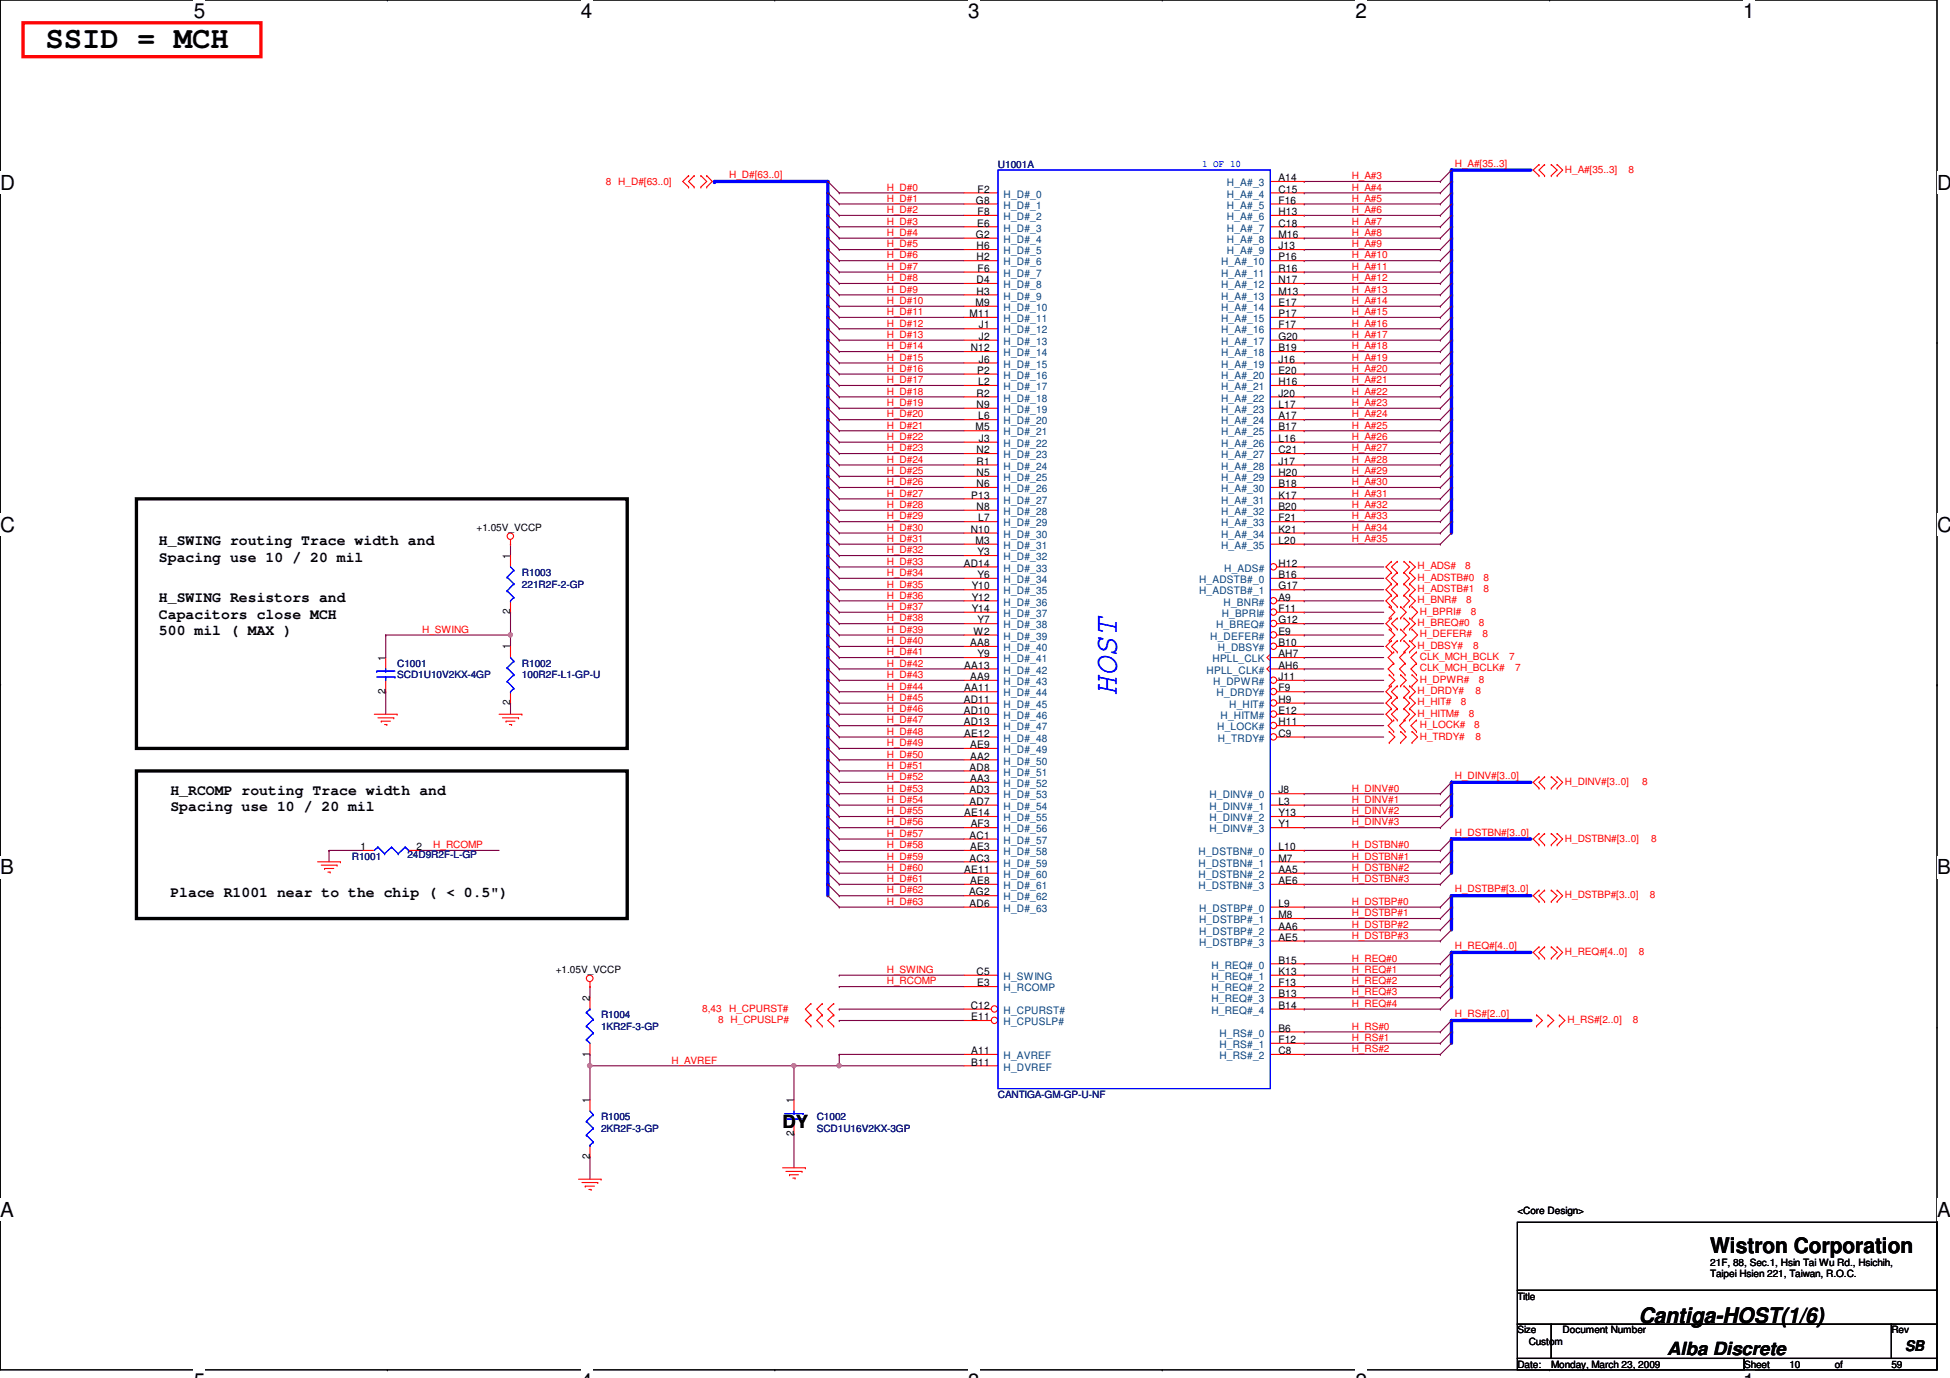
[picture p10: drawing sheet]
<svg xmlns="http://www.w3.org/2000/svg" width="297mm" height="210mm" viewBox="0 0 297 210" stroke-linecap="round" stroke-linejoin="round" font-family="sans-serif">
<defs><g id="words">
<text font-size="5" fill="#00f" x="170.1" y="106" transform="rotate(-90 170.1 106)">HOST</text>
<text font-size="4.7" x="6.9" y="7.3">SSID = MCH</text>
<g font-size="3.3">
<text x="260.5" y="190.9">Wistron Corporation</text>
<text x="249.6" y="201.5">Cantiga-HOST(1/6)</text>
</g>
<g font-size="3.1">
<text x="29.5" y="2.8">5</text>
<text x="88.5" y="2.8">4</text>
<text x="147.5" y="2.8">3</text>
<text x="206.5" y="2.8">2</text>
<text x="265.5" y="2.8">1</text>
<text x="0" y="28.9">D</text>
<text x="295.1" y="28.9">D</text>
<text x="0" y="81">C</text>
<text x="295.1" y="81">C</text>
<text x="0" y="133.2">B</text>
<text x="295.1" y="133.2">B</text>
<text x="0" y="185.3">A</text>
<text x="295.1" y="185.3">A</text>
</g>
<g font-size="2.8">
<text x="119.2" y="171.8">DY</text>
<text x="254" y="206.3">Alba Discrete</text>
</g>
<g font-size="2.2">
<text x="24.2" y="83.1">H_SWING routing Trace width and</text>
<text x="24.2" y="85.6">Spacing use 10 / 20 mil</text>
<text x="24.2" y="91.7">H_SWING Resistors and</text>
<text x="24.2" y="94.2">Capacitors close MCH</text>
<text x="24.2" y="96.8">500 mil ( MAX )</text>
<text x="25.9" y="121">H_RCOMP routing Trace width and</text>
<text x="25.9" y="123.6">Spacing use 10 / 20 mil</text>
<text x="25.9" y="136.6">Place R1001 near to the chip ( &lt; 0.5&quot;)</text>
<text x="290.2" y="205.8">SB</text>
</g>
<g font-size="1.6">
<text x="148.9" y="29.3">F2</text>
<text x="194.7" y="27.6">A14</text>
<text x="194.7" y="29.3">C15</text>
<text x="148.7" y="31">G8</text>
<text x="148.8" y="34.5">E6</text>
<text x="148.9" y="32.8">F8</text>
<text x="194.7" y="31">F16</text>
<text x="194.7" y="32.8">H13</text>
<text x="194.7" y="34.5">C18</text>
<text x="148.7" y="36.2">G2</text>
<text x="148.8" y="38">H6</text>
<text x="148.8" y="39.7">H2</text>
<text x="148.9" y="41.4">F6</text>
<text x="194.7" y="39.7">P16</text>
<text x="194.7" y="41.4">R16</text>
<text x="194.7" y="36.2">M16</text>
<text x="194.7" y="38">J13</text>
<text x="148.6" y="46.6">M9</text>
<text x="148.8" y="43.1">D4</text>
<text x="148.8" y="44.9">H3</text>
<text x="194.7" y="43.1">N17</text>
<text x="194.7" y="44.9">M13</text>
<text x="194.7" y="46.6">E17</text>
<text x="147.7" y="48.3">M11</text>
<text x="147.9" y="53.5">N12</text>
<text x="149.1" y="50">J1</text>
<text x="149.1" y="51.8">J2</text>
<text x="194.7" y="48.3">P17</text>
<text x="194.7" y="50">F17</text>
<text x="194.7" y="51.8">G20</text>
<text x="194.7" y="53.5">B19</text>
<text x="148.8" y="56.9">P2</text>
<text x="149" y="58.7">L2</text>
<text x="149.1" y="55.2">J6</text>
<text x="194.7" y="55.2">J16</text>
<text x="194.7" y="56.9">E20</text>
<text x="194.7" y="58.7">H16</text>
<text x="148.6" y="65.6">M5</text>
<text x="148.8" y="60.4">R2</text>
<text x="148.8" y="62.1">N9</text>
<text x="149" y="63.9">L6</text>
<text x="194.7" y="60.4">J20</text>
<text x="194.7" y="62.1">L17</text>
<text x="194.7" y="63.9">A17</text>
<text x="194.7" y="65.6">B17</text>
<text x="148.8" y="69">N2</text>
<text x="148.8" y="70.8">R1</text>
<text x="149.1" y="67.3">J3</text>
<text x="194.7" y="67.3">L16</text>
<text x="194.7" y="69">C21</text>
<text x="194.7" y="70.8">J17</text>
<text x="148" y="75.9">P13</text>
<text x="148.8" y="72.5">N5</text>
<text x="148.8" y="74.2">N6</text>
<text x="148.8" y="77.7">N8</text>
<text x="194.7" y="72.5">H20</text>
<text x="194.7" y="74.2">B18</text>
<text x="194.7" y="75.9">K17</text>
<text x="194.7" y="77.7">B20</text>
<text x="147.9" y="81.2">N10</text>
<text x="148.6" y="82.8">M3</text>
<text x="149" y="79.4">L7</text>
<text x="194.7" y="79.4">F21</text>
<text x="194.7" y="81.2">K21</text>
<text x="194.7" y="82.8">L20</text>
<text x="77.7" y="85.1" transform="rotate(-90 77.7 85.1)">1</text>
<text x="146.8" y="86.3">AD14</text>
<text x="148" y="89.8">Y10</text>
<text x="148.9" y="84.6">Y3</text>
<text x="148.9" y="88.1">Y6</text>
<text x="194.7" y="86.3">H12</text>
<text x="194.7" y="88.1">B16</text>
<text x="194.7" y="89.8">G17</text>
<text x="77.7" y="93.6" transform="rotate(-90 77.7 93.6)">2</text>
<text x="148" y="91.5">Y12</text>
<text x="148" y="93.2">Y14</text>
<text x="148.9" y="95">Y7</text>
<text x="194.7" y="91.5">A9</text>
<text x="194.7" y="93.2">F11</text>
<text x="194.7" y="95">G12</text>
<text x="58.7" y="100.7" transform="rotate(-90 58.7 100.7)">1</text>
<text x="77.7" y="98.9" transform="rotate(-90 77.7 98.9)">1</text>
<text x="146.9" y="101.9">AA13</text>
<text x="147.8" y="98.4">AA8</text>
<text x="148.3" y="96.7">W2</text>
<text x="148.9" y="100.1">Y9</text>
<text x="194.7" y="101.9">AH6</text>
<text x="194.7" y="100.1">AH7</text>
<text x="194.7" y="98.4">B10</text>
<text x="194.7" y="96.7">E9</text>
<text x="58.7" y="105.7" transform="rotate(-90 58.7 105.7)">2</text>
<text x="77.7" y="107.4" transform="rotate(-90 77.7 107.4)">2</text>
<text x="146.8" y="107.1">AD11</text>
<text x="146.9" y="105.3">AA11</text>
<text x="147.8" y="103.6">AA9</text>
<text x="194.7" y="103.6">J11</text>
<text x="194.7" y="105.3">F9</text>
<text x="194.7" y="107.1">H9</text>
<text x="146.8" y="108.8">AD10</text>
<text x="146.8" y="110.5">AD13</text>
<text x="146.9" y="112.2">AE12</text>
<text x="147.8" y="114">AE9</text>
<text x="194.7" y="112.2">C9</text>
<text x="194.7" y="108.8">E12</text>
<text x="194.7" y="110.5">H11</text>
<text x="147.7" y="117.4">AD8</text>
<text x="147.8" y="115.7">AA2</text>
<text x="147.8" y="119.1">AA3</text>
<text x="146.9" y="124.3">AE14</text>
<text x="147.7" y="120.9">AD3</text>
<text x="147.7" y="122.6">AD7</text>
<text x="194.7" y="120.9">J8</text>
<text x="194.7" y="122.6">L3</text>
<text x="194.7" y="124.3">Y13</text>
<text x="54.9" y="129.5">1</text>
<text x="63.5" y="129.5">2</text>
<text x="147.7" y="127.8">AC1</text>
<text x="147.7" y="131.2">AC3</text>
<text x="147.8" y="129.5">AE3</text>
<text x="147.9" y="126">AF3</text>
<text x="194.7" y="126">Y1</text>
<text x="194.7" y="129.5">L10</text>
<text x="194.7" y="131.2">M7</text>
<text x="146.9" y="133">AE11</text>
<text x="147.6" y="136.4">AG2</text>
<text x="147.8" y="134.7">AE8</text>
<text x="194.7" y="133">AA5</text>
<text x="194.7" y="134.7">AE6</text>
<text x="147.7" y="138.1">AD6</text>
<text x="194.7" y="138.1">L9</text>
<text x="194.7" y="139.9">M8</text>
<text x="194.7" y="141.6">AA6</text>
<text x="194.7" y="143.3">AE5</text>
<text x="148.8" y="148.5">C5</text>
<text x="194.7" y="146.8">B15</text>
<text x="194.7" y="148.5">K13</text>
<text x="89.8" y="152.5" transform="rotate(-90 89.8 152.5)">2</text>
<text x="147.9" y="153.7">C12</text>
<text x="148" y="155.4">E11</text>
<text x="148.8" y="150.2">E3</text>
<text x="194.7" y="150.2">F13</text>
<text x="194.7" y="151.9">B13</text>
<text x="194.7" y="153.7">B14</text>
<text x="89.8" y="161" transform="rotate(-90 89.8 161)">1</text>
<text x="148" y="160.6">A11</text>
<text x="194.7" y="157.1">B6</text>
<text x="194.7" y="158.9">F12</text>
<text x="194.7" y="160.6">C8</text>
<text x="148" y="162.3">B11</text>
<text x="89.8" y="168" transform="rotate(-90 89.8 168)">1</text>
<text x="120.9" y="173.1" transform="rotate(-90 120.9 173.1)">2</text>
<text x="120.9" y="168" transform="rotate(-90 120.9 168)">1</text>
<text x="89.8" y="176.5" transform="rotate(-90 89.8 176.5)">2</text>
</g>
<g font-size="1.6" fill="#004080">
<text x="186.9" y="28.4">H_A#_3</text>
<text x="152.9" y="30.1">H_D#_0</text>
<text x="152.9" y="31.8">H_D#_1</text>
<text x="152.9" y="33.5">H_D#_2</text>
<text x="152.9" y="35.3">H_D#_3</text>
<text x="186.9" y="30.1">H_A#_4</text>
<text x="186.9" y="31.8">H_A#_5</text>
<text x="186.9" y="33.5">H_A#_6</text>
<text x="186.9" y="35.3">H_A#_7</text>
<text x="152.9" y="37">H_D#_4</text>
<text x="152.9" y="38.7">H_D#_5</text>
<text x="152.9" y="40.4">H_D#_6</text>
<text x="186" y="40.4">H_A#_10</text>
<text x="186.9" y="37">H_A#_8</text>
<text x="186.9" y="38.7">H_A#_9</text>
<text x="152.9" y="47.4">H_D#_10</text>
<text x="152.9" y="43.9">H_D#_8</text>
<text x="152.9" y="45.6">H_D#_9</text>
<text x="152.9" y="42.2">H_D#_7</text>
<text x="186" y="42.2">H_A#_11</text>
<text x="186" y="43.9">H_A#_12</text>
<text x="186" y="45.6">H_A#_13</text>
<text x="186" y="47.4">H_A#_14</text>
<text x="152.9" y="49.1">H_D#_11</text>
<text x="152.9" y="50.8">H_D#_12</text>
<text x="152.9" y="52.5">H_D#_13</text>
<text x="186" y="49.1">H_A#_15</text>
<text x="186" y="50.8">H_A#_16</text>
<text x="186" y="52.5">H_A#_17</text>
<text x="152.9" y="54.3">H_D#_14</text>
<text x="152.9" y="56">H_D#_15</text>
<text x="152.9" y="57.7">H_D#_16</text>
<text x="152.9" y="59.4">H_D#_17</text>
<text x="186" y="54.3">H_A#_18</text>
<text x="186" y="56">H_A#_19</text>
<text x="186" y="57.7">H_A#_20</text>
<text x="186" y="59.4">H_A#_21</text>
<text x="152.9" y="64.6">H_D#_20</text>
<text x="152.9" y="61.2">H_D#_18</text>
<text x="152.9" y="62.9">H_D#_19</text>
<text x="186" y="61.2">H_A#_22</text>
<text x="186" y="62.9">H_A#_23</text>
<text x="186" y="64.6">H_A#_24</text>
<text x="152.9" y="66.3">H_D#_21</text>
<text x="152.9" y="68.1">H_D#_22</text>
<text x="152.9" y="69.8">H_D#_23</text>
<text x="152.9" y="71.5">H_D#_24</text>
<text x="186" y="66.3">H_A#_25</text>
<text x="186" y="68.1">H_A#_26</text>
<text x="186" y="69.8">H_A#_27</text>
<text x="186" y="71.5">H_A#_28</text>
<text x="152.9" y="73.3">H_D#_25</text>
<text x="152.9" y="75">H_D#_26</text>
<text x="152.9" y="76.7">H_D#_27</text>
<text x="186" y="73.3">H_A#_29</text>
<text x="186" y="75">H_A#_30</text>
<text x="186" y="76.7">H_A#_31</text>
<text x="152.9" y="81.9">H_D#_30</text>
<text x="152.9" y="78.4">H_D#_28</text>
<text x="152.9" y="80.2">H_D#_29</text>
<text x="152.9" y="83.6">H_D#_31</text>
<text x="186" y="78.4">H_A#_32</text>
<text x="186" y="80.2">H_A#_33</text>
<text x="186" y="81.9">H_A#_34</text>
<text x="186" y="83.6">H_A#_35</text>
<text x="152.9" y="85.3">H_D#_32</text>
<text x="152.9" y="87.1">H_D#_33</text>
<text x="152.9" y="88.8">H_D#_34</text>
<text x="182.7" y="88.8">H_ADSTB#_0</text>
<text x="186.5" y="87.1">H_ADS#</text>
<text x="152.9" y="90.6">H_D#_35</text>
<text x="152.9" y="92.2">H_D#_36</text>
<text x="152.9" y="94">H_D#_37</text>
<text x="152.9" y="95.7">H_D#_38</text>
<text x="182.7" y="90.6">H_ADSTB#_1</text>
<text x="185.2" y="95.7">H_BREQ#</text>
<text x="186.1" y="94">H_BPRI#</text>
<text x="186.4" y="92.2">H_BNR#</text>
<text x="152.9" y="99.2">H_D#_40</text>
<text x="152.9" y="97.5">H_D#_39</text>
<text x="152.9" y="100.9">H_D#_41</text>
<text x="184.4" y="97.5">H_DEFER#</text>
<text x="184.7" y="100.9">HPLL_CLK</text>
<text x="185.5" y="99.2">H_DBSY#</text>
<text x="152.9" y="102.6">H_D#_42</text>
<text x="152.9" y="104.4">H_D#_43</text>
<text x="152.9" y="106.1">H_D#_44</text>
<text x="152.9" y="107.8">H_D#_45</text>
<text x="183.8" y="102.6">HPLL_CLK#</text>
<text x="184.8" y="104.4">H_DPWR#</text>
<text x="185.3" y="106.1">H_DRDY#</text>
<text x="187.2" y="107.8">H_HIT#</text>
<text x="152.9" y="109.5">H_D#_46</text>
<text x="152.9" y="111.3">H_D#_47</text>
<text x="152.9" y="113">H_D#_48</text>
<text x="185.4" y="111.3">H_LOCK#</text>
<text x="185.5" y="113">H_TRDY#</text>
<text x="185.9" y="109.5">H_HITM#</text>
<text x="152.9" y="116.5">H_D#_50</text>
<text x="152.9" y="114.7">H_D#_49</text>
<text x="152.9" y="118.2">H_D#_51</text>
<text x="152.9" y="119.9">H_D#_52</text>
<text x="152.9" y="121.6">H_D#_53</text>
<text x="152.9" y="123.4">H_D#_54</text>
<text x="152.9" y="125.1">H_D#_55</text>
<text x="184.2" y="121.6">H_DINV#_0</text>
<text x="184.2" y="123.4">H_DINV#_1</text>
<text x="184.2" y="125.1">H_DINV#_2</text>
<text x="152.9" y="126.8">H_D#_56</text>
<text x="152.9" y="128.5">H_D#_57</text>
<text x="152.9" y="130.3">H_D#_58</text>
<text x="152.9" y="132">H_D#_59</text>
<text x="182.6" y="130.3">H_DSTBN#_0</text>
<text x="182.6" y="132">H_DSTBN#_1</text>
<text x="184.2" y="126.8">H_DINV#_3</text>
<text x="152.9" y="133.7">H_D#_60</text>
<text x="152.9" y="135.4">H_D#_61</text>
<text x="152.9" y="137.2">H_D#_62</text>
<text x="182.6" y="133.7">H_DSTBN#_2</text>
<text x="182.6" y="135.4">H_DSTBN#_3</text>
<text x="152.9" y="138.9">H_D#_63</text>
<text x="182.7" y="138.9">H_DSTBP#_0</text>
<text x="182.7" y="140.6">H_DSTBP#_1</text>
<text x="182.7" y="142.4">H_DSTBP#_2</text>
<text x="152.9" y="149.3">H_SWING</text>
<text x="182.7" y="144.1">H_DSTBP#_3</text>
<text x="184.5" y="147.5">H_REQ#_0</text>
<text x="184.5" y="149.3">H_REQ#_1</text>
<text x="152.9" y="154.4">H_CPURST#</text>
<text x="152.9" y="151">H_RCOMP</text>
<text x="184.5" y="151">H_REQ#_2</text>
<text x="184.5" y="152.7">H_REQ#_3</text>
<text x="184.5" y="154.4">H_REQ#_4</text>
<text x="152.9" y="161.3">H_AVREF</text>
<text x="152.9" y="156.2">H_CPUSLP#</text>
<text x="185.8" y="157.9">H_RS#_0</text>
<text x="185.8" y="159.6">H_RS#_1</text>
<text x="185.8" y="161.3">H_RS#_2</text>
<text x="152.9" y="163.1">H_DVREF</text>
</g>
<g font-size="1.5" fill="#f00">
<text x="92.3" y="28.2">8 H_D#[63..0]</text>
<text x="111.1" y="27.1">H_D#[63..0]</text>
<text x="135.1" y="29">H_D#0</text>
<text x="205.9" y="27.3">H_A#3</text>
<text x="205.9" y="29">H_A#4</text>
<text x="221.6" y="25.4">H_A#[35..3]</text>
<text x="238.4" y="26.3">H_A#[35..3]</text>
<text x="248.1" y="26.3">8</text>
<text x="135.1" y="30.7">H_D#1</text>
<text x="135.1" y="32.5">H_D#2</text>
<text x="135.1" y="34.2">H_D#3</text>
<text x="135.1" y="35.9">H_D#4</text>
<text x="205.9" y="32.5">H_A#6</text>
<text x="205.9" y="30.7">H_A#5</text>
<text x="205.9" y="35.9">H_A#8</text>
<text x="205.9" y="34.2">H_A#7</text>
<text x="135.1" y="37.7">H_D#5</text>
<text x="135.1" y="39.4">H_D#6</text>
<text x="135.1" y="41.1">H_D#7</text>
<text x="205.9" y="41.1">H_A#11</text>
<text x="205.9" y="37.7">H_A#9</text>
<text x="205.9" y="39.4">H_A#10</text>
<text x="135.1" y="42.8">H_D#8</text>
<text x="135.1" y="44.6">H_D#9</text>
<text x="135.1" y="46.3">H_D#10</text>
<text x="205.9" y="46.3">H_A#14</text>
<text x="205.9" y="44.6">H_A#13</text>
<text x="205.9" y="42.8">H_A#12</text>
<text x="135.1" y="48">H_D#11</text>
<text x="135.1" y="49.7">H_D#12</text>
<text x="135.1" y="51.5">H_D#13</text>
<text x="135.1" y="53.2">H_D#14</text>
<text x="205.9" y="49.7">H_A#16</text>
<text x="205.9" y="48">H_A#15</text>
<text x="205.9" y="53.2">H_A#18</text>
<text x="205.9" y="51.5">H_A#17</text>
<text x="135.1" y="54.9">H_D#15</text>
<text x="135.1" y="56.6">H_D#16</text>
<text x="135.1" y="58.4">H_D#17</text>
<text x="205.9" y="56.6">H_A#20</text>
<text x="205.9" y="58.4">H_A#21</text>
<text x="205.9" y="54.9">H_A#19</text>
<text x="135.1" y="60.1">H_D#18</text>
<text x="135.1" y="61.8">H_D#19</text>
<text x="135.1" y="63.6">H_D#20</text>
<text x="135.1" y="65.3">H_D#21</text>
<text x="205.9" y="60.1">H_A#22</text>
<text x="205.9" y="65.3">H_A#25</text>
<text x="205.9" y="63.6">H_A#24</text>
<text x="205.9" y="61.8">H_A#23</text>
<text x="135.1" y="67">H_D#22</text>
<text x="135.1" y="68.7">H_D#23</text>
<text x="135.1" y="70.5">H_D#24</text>
<text x="205.9" y="67">H_A#26</text>
<text x="205.9" y="70.5">H_A#28</text>
<text x="205.9" y="68.7">H_A#27</text>
<text x="135.1" y="72.2">H_D#25</text>
<text x="135.1" y="73.9">H_D#26</text>
<text x="135.1" y="75.6">H_D#27</text>
<text x="135.1" y="77.4">H_D#28</text>
<text x="205.9" y="77.4">H_A#32</text>
<text x="205.9" y="75.6">H_A#31</text>
<text x="205.9" y="73.9">H_A#30</text>
<text x="205.9" y="72.2">H_A#29</text>
<text x="135.1" y="79.1">H_D#29</text>
<text x="135.1" y="80.9">H_D#30</text>
<text x="135.1" y="82.5">H_D#31</text>
<text x="205.9" y="80.9">H_A#34</text>
<text x="205.9" y="82.5">H_A#35</text>
<text x="205.9" y="79.1">H_A#33</text>
<text x="135.1" y="84.3">H_D#32</text>
<text x="135.1" y="86">H_D#33</text>
<text x="135.1" y="87.8">H_D#34</text>
<text x="135.1" y="89.5">H_D#35</text>
<text x="215.9" y="86.7">H_ADS#</text>
<text x="215.9" y="88.4">H_ADSTB#0</text>
<text x="223.2" y="86.7">8</text>
<text x="226" y="88.4">8</text>
<text x="135.1" y="91.2">H_D#36</text>
<text x="135.1" y="92.9">H_D#37</text>
<text x="135.1" y="94.7">H_D#38</text>
<text x="215.9" y="91.9">H_BNR#</text>
<text x="215.9" y="95.4">H_BREQ#0</text>
<text x="215.9" y="90.2">H_ADSTB#1</text>
<text x="216.3" y="93.6">H_BPRI#</text>
<text x="223.3" y="91.9">8</text>
<text x="224.1" y="93.6">8</text>
<text x="225.3" y="95.4">8</text>
<text x="226" y="90.2">8</text>
<text x="64.3" y="96.4">H_SWING</text>
<text x="135.1" y="96.4">H_D#39</text>
<text x="135.1" y="98.1">H_D#40</text>
<text x="135.1" y="99.8">H_D#41</text>
<text x="135.1" y="101.6">H_D#42</text>
<text x="215.9" y="98.8">H_DBSY#</text>
<text x="216.3" y="97.1">H_DEFER#</text>
<text x="216.3" y="100.5">CLK_MCH_BCLK</text>
<text x="224.4" y="98.8">8</text>
<text x="225.8" y="97.1">8</text>
<text x="229.9" y="100.5">7</text>
<text x="135.1" y="103.3">H_D#43</text>
<text x="135.1" y="105">H_D#44</text>
<text x="135.1" y="106.8">H_D#45</text>
<text x="215.9" y="105.7">H_DRDY#</text>
<text x="215.9" y="107.4">H_HIT#</text>
<text x="216.3" y="104">H_DPWR#</text>
<text x="216.3" y="102.3">CLK_MCH_BCLK#</text>
<text x="222.5" y="107.4">8</text>
<text x="224.7" y="105.7">8</text>
<text x="225.3" y="104">8</text>
<text x="230.8" y="102.3">7</text>
<text x="135.1" y="108.5">H_D#46</text>
<text x="135.1" y="110.2">H_D#47</text>
<text x="135.1" y="111.9">H_D#48</text>
<text x="135.1" y="113.7">H_D#49</text>
<text x="215.9" y="109.2">H_HITM#</text>
<text x="216.3" y="110.9">H_LOCK#</text>
<text x="216.3" y="112.6">H_TRDY#</text>
<text x="223.7" y="109.2">8</text>
<text x="224.6" y="110.9">8</text>
<text x="224.7" y="112.6">8</text>
<text x="135.1" y="115.4">H_D#50</text>
<text x="135.1" y="117.1">H_D#51</text>
<text x="135.1" y="118.8">H_D#52</text>
<text x="221.6" y="118.7">H_DINV#[3..0]</text>
<text x="238.4" y="119.5">H_DINV#[3..0]</text>
<text x="250.1" y="119.5">8</text>
<text x="135.1" y="120.6">H_D#53</text>
<text x="135.1" y="122.3">H_D#54</text>
<text x="135.1" y="124">H_D#55</text>
<text x="135.1" y="125.7">H_D#56</text>
<text x="205.9" y="120.6">H_DINV#0</text>
<text x="205.9" y="125.7">H_DINV#3</text>
<text x="205.9" y="124">H_DINV#2</text>
<text x="205.9" y="122.3">H_DINV#1</text>
<text x="66" y="129.2">H_RCOMP</text>
<text x="135.1" y="127.5">H_D#57</text>
<text x="135.1" y="129.2">H_D#58</text>
<text x="135.1" y="130.9">H_D#59</text>
<text x="205.9" y="129.2">H_DSTBN#0</text>
<text x="205.9" y="130.9">H_DSTBN#1</text>
<text x="221.6" y="127.3">H_DSTBN#[3..0]</text>
<text x="238.4" y="128.2">H_DSTBN#[3..0]</text>
<text x="251.5" y="128.2">8</text>
<text x="135.1" y="132.7">H_D#60</text>
<text x="135.1" y="134.4">H_D#61</text>
<text x="135.1" y="136.1">H_D#62</text>
<text x="135.1" y="137.8">H_D#63</text>
<text x="205.9" y="137.8">H_DSTBP#0</text>
<text x="205.9" y="134.4">H_DSTBN#3</text>
<text x="205.9" y="132.7">H_DSTBN#2</text>
<text x="221.6" y="135.9">H_DSTBP#[3..0]</text>
<text x="238.4" y="136.8">H_DSTBP#[3..0]</text>
<text x="251.3" y="136.8">8</text>
<text x="205.9" y="143">H_DSTBP#3</text>
<text x="205.9" y="141.3">H_DSTBP#2</text>
<text x="205.9" y="139.6">H_DSTBP#1</text>
<text x="135.1" y="148.2">H_SWING</text>
<text x="135.1" y="149.9">H_RCOMP</text>
<text x="205.9" y="149.9">H_REQ#2</text>
<text x="205.9" y="148.2">H_REQ#1</text>
<text x="205.9" y="146.5">H_REQ#0</text>
<text x="221.6" y="144.6">H_REQ#[4..0]</text>
<text x="238.4" y="145.5">H_REQ#[4..0]</text>
<text x="249.6" y="145.5">8</text>
<text x="107" y="154.1">8,43</text>
<text x="109.4" y="155.8">8 H_CPUSLP#</text>
<text x="111.1" y="154.1">H_CPURST#</text>
<text x="205.9" y="153.4">H_REQ#4</text>
<text x="205.9" y="151.6">H_REQ#3</text>
<text x="221.6" y="154.9">H_RS#[2..0]</text>
<text x="238.8" y="155.8">H_RS#[2..0]</text>
<text x="248.7" y="155.8">8</text>
<text x="205.9" y="158.6">H_RS#1</text>
<text x="205.9" y="156.8">H_RS#0</text>
<text x="205.9" y="160.3">H_RS#2</text>
<text x="102.3" y="162">H_AVREF</text>
</g>
<g font-size="1.5" fill="#000080">
<text x="152" y="25.6">U1001A</text>
<text x="79.5" y="87.8">R1003</text>
<text x="79.5" y="89.5">221R2F-2-GP</text>
<text x="60.5" y="101.6">C1001</text>
<text x="79.5" y="101.6">R1002</text>
<text x="60.5" y="103.3">SCD1U10V2KX-4GP</text>
<text x="79.5" y="103.3">100R2F-L1-GP-U</text>
<text x="53.6" y="130.9">R1001</text>
<text x="62.1" y="130.8">24D9R2F-L-GP</text>
<text x="91.6" y="155.1">R1004</text>
<text x="91.6" y="156.8">1KR2F-3-GP</text>
<text x="152" y="167.2">CANTIGA-GM-GP-U-NF</text>
<text x="91.6" y="170.6">R1005</text>
<text x="91.6" y="172.4">2KR2F-3-GP</text>
<text x="124.4" y="170.6">C1002</text>
<text x="124.4" y="172.4">SCD1U16V2KX-3GP</text>
</g>
<text font-size="1.5" fill="#00f" x="183.1" y="25.4">1 OF 10</text>
<g font-size="1.5">
<text x="72.6" y="80.9">+1.05V_VCCP</text>
<text x="84.7" y="148.2">+1.05V_VCCP</text>
<text x="231.1" y="185">&lt;Core Design&gt;</text>
<text x="231.1" y="198">Title</text>
<text x="260.5" y="192.8">21F, 88, Sec.1, Hsin Tai Wu Rd., Hsichih,</text>
<text x="260.5" y="194.6">Taipei Hsien 221, Taiwan, R.O.C.</text>
<text x="231.1" y="203.1">Size</text>
<text x="238" y="203.1">Document Number</text>
<text x="288.1" y="203.1">Rev</text>
<text x="231.1" y="208.3">Date:</text>
<text x="232.9" y="204.9">Custom</text>
<text x="236.3" y="208.3">Monday, March 23, 2009</text>
<text x="265.7" y="208.3">Sheet</text>
<text x="272.6" y="208.3">10</text>
<text x="279.5" y="208.3">of</text>
<text x="288.1" y="208.3">59</text>
</g>
</g></defs>
<path d="M0 0h295.1v208.7h-295.1z" fill="none" stroke="#000" stroke-width=".17"/>
<g fill="#fff">
<path d="M29.5 0h1.7v3.5h-1.7z"/>
<path d="M29.5 208.7h1.7v1.2h-1.7z"/>
</g>
<path d="M59 0h.1M59 208.7h.1" fill="none" stroke="#000" stroke-width=".17"/>
<g fill="#fff">
<path d="M88.5 0h1.7v3.5h-1.7z"/>
<path d="M88.5 208.7h1.7v1.2h-1.7z"/>
</g>
<path d="M118 0h.1M118 208.7h.1" fill="none" stroke="#000" stroke-width=".17"/>
<g fill="#fff">
<path d="M147.5 0h1.7v3.5h-1.7z"/>
<path d="M147.5 208.7h1.7v1.2h-1.7z"/>
</g>
<path d="M177 0h.1M177 208.7h.1" fill="none" stroke="#000" stroke-width=".17"/>
<g fill="#fff">
<path d="M206.5 0h1.7v3.5h-1.7z"/>
<path d="M206.5 208.7h1.7v1.2h-1.7z"/>
</g>
<path d="M236 0h.1M236 208.7h.1" fill="none" stroke="#000" stroke-width=".17"/>
<g fill="#fff">
<path d="M265.5 0h1.7v3.5h-1.7z"/>
<path d="M265.5 208.7h1.7v1.2h-1.7z"/>
<path d="M0 26.1h2.3v3.4h-2.3z"/>
<path d="M295.1 26.1h2v3.4h-2z"/>
<path d="M0 78.2h2.3v3.5h-2.3z"/>
<path d="M295.1 78.2h2v3.5h-2z"/>
</g>
<path d="M0 52.2h.1M295.1 52.2h.1" fill="none" stroke="#000" stroke-width=".17"/>
<g fill="#fff">
<path d="M0 130.4h2.1v3.5h-2.1z"/>
<path d="M295.1 130.4h2v3.5h-2z"/>
</g>
<path d="M0 104.3h.1M295.1 104.3h.1" fill="none" stroke="#000" stroke-width=".17"/>
<path d="M0 104.3h.1M295.1 104.3h.1" fill="none" stroke="#000" stroke-width=".15"/>
<g fill="#fff">
<path d="M0 182.5h2.1v3.5h-2.1z"/>
<path d="M295.1 182.5h2v3.5h-2z"/>
</g>
<path d="M0 156.5h.1M295.1 156.5h.1" fill="none" stroke="#000" stroke-width=".17"/>
<path d="M108.8 27.6h17.3" fill="none" stroke="#00f" stroke-width=".51"/>
<circle cx="108.8" cy="27.6" r=".25" fill="#00f"/>
<g fill="none" stroke="#800040" stroke-width=".17">
<path d="M127.8 29.4h.1M127.8 31.1h.1M127.8 32.8h.1M127.8 34.5h.1M127.8 36.3h.1M127.8 38h.1M127.8 39.7h.1M127.8 29.4h19.1M127.8 31.1h19.1M127.8 32.8h19.1M127.8 34.5h19.1M127.8 36.3h19.1"/>
<path d="M127.8 38h19.1M127.8 39.7h19.1M127.8 41.4h.1M127.8 43.2h.1M127.8 44.9h.1M127.8 46.7h.1M127.8 48.3h.1M127.8 50.1h.1M127.8 51.8h.1M127.8 53.6h.1M127.8 55.3h.1M127.8 57h.1"/>
<path d="M127.8 58.7h.1M127.8 41.4h19.1M127.8 43.2h19.1M127.8 44.9h19.1M127.8 46.7h19.1M127.8 48.3h19.1M127.8 50.1h19.1M127.8 51.8h19.1M127.8 53.6h19.1M127.8 55.3h19.1M127.8 57h19.1M127.8 58.7h19.1"/>
<path d="M127.8 60.5h.1M127.8 62.2h.1M127.8 63.9h.1M127.8 65.6h.1M127.8 67.4h.1M127.8 69.1h.1M127.8 70.8h.1M127.8 72.6h.1M127.8 74.3h.1M127.8 76h.1M127.8 77.7h.1M127.8 79.5h.1"/>
<path d="M127.8 60.5h19.1M127.8 62.2h19.1M127.8 63.9h19.1M127.8 65.6h19.1M127.8 67.4h19.1M127.8 69.1h19.1M127.8 70.8h19.1M127.8 72.6h19.1M127.8 74.3h19.1M127.8 76h19.1M127.8 77.7h19.1M127.8 79.5h19.1"/>
<path d="M127.8 81.2h.1M127.8 82.9h.1M127.8 84.6h.1M127.8 86.4h.1M127.8 88.1h.1M127.8 89.8h.1M127.8 91.5h.1M127.8 93.3h.1M127.8 95h.1M127.8 96.7h.1M127.8 98.5h.1M127.8 81.2h19.1"/>
<path d="M127.8 82.9h19.1M127.8 84.6h19.1M127.8 86.4h19.1M127.8 88.1h19.1M127.8 89.8h19.1M127.8 91.5h19.1M127.8 93.3h19.1M127.8 95h19.1M127.8 96.7h19.1M127.8 98.5h19.1M127.8 100.2h.1M127.8 101.9h.1"/>
<path d="M127.8 103.6h.1M127.8 105.4h.1M127.8 107.1h.1M127.8 108.8h.1M127.8 110.5h.1M127.8 112.3h.1M127.8 114h.1M127.8 115.7h.1M127.8 117.4h.1M127.8 119.2h.1M127.8 100.2h19.1M127.8 101.9h19.1"/>
<path d="M127.8 103.6h19.1M127.8 105.4h19.1M127.8 107.1h19.1M127.8 108.8h19.1M127.8 110.5h19.1M127.8 112.3h19.1M127.8 114h19.1M127.8 115.7h19.1M127.8 117.4h19.1M127.8 119.2h19.1M127.8 120.9h.1M127.8 122.6h.1"/>
<path d="M127.8 124.4h.1M127.8 126.1h.1M127.8 127.8h.1M127.8 129.5h.1M127.8 131.3h.1M127.8 133h.1M127.8 134.7h.1M127.8 136.4h.1M127.8 138.2h.1M127.8 120.9h19.1M127.8 122.6h19.1M127.8 124.4h19.1"/>
<path d="M127.8 126.1h19.1M127.8 127.8h19.1M127.8 129.5h19.1M127.8 131.3h19.1M127.8 133h19.1M127.8 134.7h19.1M127.8 136.4h19.1M127.8 138.2h19.1"/>
</g>
<path d="M126.1 29.4v1.7" fill="none" stroke="#00f" stroke-width=".51"/>
<circle cx="126.1" cy="29.4" r=".25" fill="#00f"/>
<path d="M126.1 32.8v1.7" fill="none" stroke="#00f" stroke-width=".51"/>
<circle cx="126.1" cy="32.8" r=".25" fill="#00f"/>
<path d="M126.1 36.3v1.7" fill="none" stroke="#00f" stroke-width=".51"/>
<circle cx="126.1" cy="36.3" r=".25" fill="#00f"/>
<path d="M126.1 50.1v1.7" fill="none" stroke="#00f" stroke-width=".51"/>
<circle cx="126.1" cy="50.1" r=".25" fill="#00f"/>
<path d="M126.1 58.7v1.8" fill="none" stroke="#00f" stroke-width=".51"/>
<circle cx="126.1" cy="58.7" r=".25" fill="#00f"/>
<path d="M126.1 62.2v1.7" fill="none" stroke="#00f" stroke-width=".51"/>
<circle cx="126.1" cy="62.2" r=".25" fill="#00f"/>
<path d="M126.1 76v1.7" fill="none" stroke="#00f" stroke-width=".51"/>
<circle cx="126.1" cy="76" r=".25" fill="#00f"/>
<path d="M126.1 88.1v1.7" fill="none" stroke="#00f" stroke-width=".51"/>
<circle cx="126.1" cy="88.1" r=".25" fill="#00f"/>
<path d="M126.1 84.6v1.8" fill="none" stroke="#00f" stroke-width=".51"/>
<circle cx="126.1" cy="84.6" r=".25" fill="#00f"/>
<path d="M126.1 91.5v1.8" fill="none" stroke="#00f" stroke-width=".51"/>
<circle cx="126.1" cy="91.5" r=".25" fill="#00f"/>
<path d="M126.1 96.7v1.8" fill="none" stroke="#00f" stroke-width=".51"/>
<circle cx="126.1" cy="96.7" r=".25" fill="#00f"/>
<path d="M126.1 100.2v1.7" fill="none" stroke="#00f" stroke-width=".51"/>
<circle cx="126.1" cy="100.2" r=".25" fill="#00f"/>
<path d="M126.1 103.6v1.8" fill="none" stroke="#00f" stroke-width=".51"/>
<circle cx="126.1" cy="103.6" r=".25" fill="#00f"/>
<path d="M126.1 107.1v1.7" fill="none" stroke="#00f" stroke-width=".51"/>
<circle cx="126.1" cy="107.1" r=".25" fill="#00f"/>
<path d="M126.1 112.3v1.7" fill="none" stroke="#00f" stroke-width=".51"/>
<circle cx="126.1" cy="112.3" r=".25" fill="#00f"/>
<path d="M126.1 117.4v1.8" fill="none" stroke="#00f" stroke-width=".51"/>
<circle cx="126.1" cy="117.4" r=".25" fill="#00f"/>
<path d="M126.1 122.6v1.8" fill="none" stroke="#00f" stroke-width=".51"/>
<circle cx="126.1" cy="122.6" r=".25" fill="#00f"/>
<path d="M126.1 127.8v1.7" fill="none" stroke="#00f" stroke-width=".51"/>
<circle cx="126.1" cy="127.8" r=".25" fill="#00f"/>
<path d="M126.1 67.4v1.7" fill="none" stroke="#00f" stroke-width=".51"/>
<circle cx="126.1" cy="67.4" r=".25" fill="#00f"/>
<path d="M126.1 134.7v1.7" fill="none" stroke="#00f" stroke-width=".51"/>
<circle cx="126.1" cy="134.7" r=".25" fill="#00f"/>
<path d="M126.1 72.6v1.7" fill="none" stroke="#00f" stroke-width=".51"/>
<circle cx="126.1" cy="72.6" r=".25" fill="#00f"/>
<path d="M126.1 81.2v1.7" fill="none" stroke="#00f" stroke-width=".51"/>
<circle cx="126.1" cy="81.2" r=".25" fill="#00f"/>
<path d="M126.1 46.7v1.6" fill="none" stroke="#00f" stroke-width=".51"/>
<circle cx="126.1" cy="46.7" r=".25" fill="#00f"/>
<path d="M126.1 55.3v1.7" fill="none" stroke="#00f" stroke-width=".51"/>
<circle cx="126.1" cy="55.3" r=".25" fill="#00f"/>
<path d="M126.1 41.4v1.8" fill="none" stroke="#00f" stroke-width=".51"/>
<circle cx="126.1" cy="41.4" r=".25" fill="#00f"/>
<path d="M89.9 162.3h.1M89.9 162.3h31" fill="none" stroke="#800040" stroke-width=".17"/>
<circle cx="120.9" cy="162.3" r=".32" fill="#f0f"/>
<circle cx="120.9" cy="162.3" r=".32" fill="none" stroke="#f0f" stroke-width=".17"/>
<circle cx="89.8" cy="162.3" r=".33" fill="#f0f"/>
<circle cx="89.8" cy="162.3" r=".33" fill="none" stroke="#f0f" stroke-width=".17"/>
<g fill="none" stroke="#800040" stroke-width=".17">
<path d="M58.8 96.7h.1M58.8 96.7v3.5M58.8 96.7h19M77.8 96.7h.1M77.8 96.7v1.8M58.8 105.4h.1M58.8 105.4v3.4M77.8 107.1h.1M77.8 107.1v1.7M50.1 129.5h.1M50.1 129.5v1.8M50.1 129.5h5.2"/>
<path d="M64 129.5h.1M64 129.5h12M89.9 150.3h.1M89.9 150.3v1.7M127.8 153.7h.1M127.8 155.4h.1M127.8 153.7h19.1M127.8 155.4h19.1M89.9 160.6h.1M89.9 176.2h.1M89.9 162.3h.1M89.9 160.6v7"/>
<path d="M89.9 176.2v3.4M120.9 172.7h.1M120.9 162.3h.1M120.9 162.3v5.3M120.9 172.7v5.2"/>
</g>
<circle cx="77.7" cy="96.7" r=".32" fill="#f0f"/>
<circle cx="77.7" cy="96.7" r=".32" fill="none" stroke="#f0f" stroke-width=".17"/>
<path d="M77.8 93.3h.1M77.8 93.3v3.4M127.8 162.3h.1M127.8 162.3h19.1" fill="none" stroke="#800040" stroke-width=".17"/>
<circle cx="127.8" cy="162.3" r=".32" fill="#f0f"/>
<circle cx="127.8" cy="162.3" r=".32" fill="none" stroke="#f0f" stroke-width=".17"/>
<g fill="none" stroke="#800040" stroke-width=".17">
<path d="M198.7 120.9h.1M198.7 129.5h.1M198.7 138.2h.1M198.7 126.1h.1M198.7 134.7h.1M198.7 124.4h.1M198.7 133h.1M198.7 122.6h.1M198.7 120.9h20.7M198.7 129.5h20.7M198.7 138.2h20.7M198.7 126.1h20.7"/>
<path d="M198.7 134.7h20.7M198.7 124.4h20.7M198.7 133h20.7M198.7 122.6h20.7M127.8 148.5h.1M127.8 150.3h.1M127.8 148.5h19.1M127.8 150.3h19.1M198.7 158.9h.1M198.7 150.3h.1M198.7 153.7h.1M198.7 152h.1"/>
<path d="M198.7 157.2h.1M198.7 143.3h.1M198.7 148.5h.1M198.7 141.6h.1M198.7 146.8h.1M198.7 148.5h20.7M198.7 150.3h20.7M198.7 158.9h20.7M198.7 153.7h20.7M198.7 152h20.7M198.7 157.2h20.7M198.7 143.3h20.7"/>
<path d="M198.7 141.6h20.7M198.7 146.8h20.7M120.9 162.3h.1M127.8 160.6h.1M127.8 160.6h19.1M127.8 160.6v1.7h-6.9"/>
</g>
<path d="M221.1 157.2v1.7" fill="none" stroke="#00f" stroke-width=".51"/>
<circle cx="221.1" cy="157.2" r=".25" fill="#00f"/>
<path d="M198.7 160.6h.1M198.7 160.6h20.7" fill="none" stroke="#800040" stroke-width=".17"/>
<path d="M221.1 127.8h12.1" fill="none" stroke="#00f" stroke-width=".51"/>
<circle cx="221.1" cy="127.8" r=".25" fill="#00f"/>
<path d="M198.7 131.3h.1M198.7 131.3h20.7" fill="none" stroke="#800040" stroke-width=".17"/>
<path d="M221.1 122.6v1.8" fill="none" stroke="#00f" stroke-width=".51"/>
<circle cx="221.1" cy="122.6" r=".25" fill="#00f"/>
<path d="M221.1 131.3v1.7" fill="none" stroke="#00f" stroke-width=".51"/>
<circle cx="221.1" cy="131.3" r=".25" fill="#00f"/>
<path d="M221.1 139.9v1.7" fill="none" stroke="#00f" stroke-width=".51"/>
<circle cx="221.1" cy="139.9" r=".25" fill="#00f"/>
<path d="M221.1 150.3v1.7" fill="none" stroke="#00f" stroke-width=".51"/>
<circle cx="221.1" cy="150.3" r=".25" fill="#00f"/>
<path d="M221.1 136.4h12.1" fill="none" stroke="#00f" stroke-width=".51"/>
<circle cx="221.1" cy="136.4" r=".25" fill="#00f"/>
<path d="M198.7 139.9h.1M198.7 139.9h20.7" fill="none" stroke="#800040" stroke-width=".17"/>
<path d="M221.1 119.2h12.1" fill="none" stroke="#00f" stroke-width=".51"/>
<circle cx="221.1" cy="119.2" r=".25" fill="#00f"/>
<g fill="none" stroke="#800040" stroke-width=".17">
<path d="M198.7 32.8h.1M198.7 31.1h.1M198.7 27.6h.1M198.7 38h.1M198.7 29.4h.1M198.7 36.3h.1M198.7 34.5h.1M198.7 39.7h.1M198.7 32.8h20.7M198.7 31.1h20.7M198.7 27.6h20.7M198.7 38h20.7"/>
<path d="M198.7 29.4h20.7M198.7 36.3h20.7M198.7 34.5h20.7M198.7 39.7h20.7M198.7 50.1h.1M198.7 57h.1M198.7 41.4h.1M198.7 48.3h.1M198.7 58.7h.1M198.7 55.3h.1M198.7 46.7h.1M198.7 53.6h.1"/>
<path d="M198.7 44.9h.1M198.7 51.8h.1M198.7 43.2h.1M198.7 50.1h20.7M198.7 57h20.7M198.7 41.4h20.7M198.7 48.3h20.7M198.7 58.7h20.7M198.7 55.3h20.7M198.7 46.7h20.7M198.7 53.6h20.7M198.7 44.9h20.7"/>
<path d="M198.7 51.8h20.7M198.7 43.2h20.7M198.7 77.7h.1M198.7 60.5h.1M198.7 67.4h.1M198.7 76h.1M198.7 65.6h.1M198.7 74.3h.1M198.7 72.6h.1M198.7 63.9h.1M198.7 70.8h.1M198.7 79.5h.1"/>
<path d="M198.7 62.2h.1M198.7 69.1h.1M198.7 77.7h20.7M198.7 60.5h20.7M198.7 67.4h20.7M198.7 76h20.7M198.7 65.6h20.7M198.7 74.3h20.7M198.7 72.6h20.7M198.7 63.9h20.7M198.7 70.8h20.7M198.7 79.5h20.7"/>
<path d="M198.7 62.2h20.7M198.7 69.1h20.7M198.7 89.8h.1M198.7 86.4h.1M198.7 96.7h.1M198.7 95h.1M198.7 98.5h.1M198.7 93.3h.1M198.7 91.5h.1M198.7 88.1h.1M198.7 81.2h.1M198.7 82.9h.1"/>
<path d="M198.7 89.8h12.1M198.7 86.4h12.1M198.7 96.7h12.1M198.7 95h12.1M198.7 98.5h12.1M198.7 93.3h12.1M198.7 91.5h12.1M198.7 88.1h12.1M198.7 81.2h20.7M198.7 82.9h20.7M198.7 110.5h.1M198.7 103.6h.1"/>
<path d="M198.7 108.8h.1M198.7 105.4h.1M198.7 107.1h.1M198.7 112.3h.1M198.7 110.5h12.1M198.7 103.6h12.1M198.7 108.8h12.1M198.7 105.4h12.1M198.7 107.1h12.1M198.7 112.3h12.1"/>
</g>
<path d="M221.1 25.9h12.1" fill="none" stroke="#00f" stroke-width=".51"/>
<circle cx="221.1" cy="25.9" r=".25" fill="#00f"/>
<path d="M221.1 29.4v1.7" fill="none" stroke="#00f" stroke-width=".51"/>
<circle cx="221.1" cy="29.4" r=".25" fill="#00f"/>
<path d="M221.1 39.7v1.7" fill="none" stroke="#00f" stroke-width=".51"/>
<circle cx="221.1" cy="39.7" r=".25" fill="#00f"/>
<path d="M221.1 43.2v1.7" fill="none" stroke="#00f" stroke-width=".51"/>
<circle cx="221.1" cy="43.2" r=".25" fill="#00f"/>
<path d="M221.1 46.7v1.6" fill="none" stroke="#00f" stroke-width=".51"/>
<circle cx="221.1" cy="46.7" r=".25" fill="#00f"/>
<path d="M221.1 50.1v1.7" fill="none" stroke="#00f" stroke-width=".51"/>
<circle cx="221.1" cy="50.1" r=".25" fill="#00f"/>
<path d="M221.1 67.4v1.7" fill="none" stroke="#00f" stroke-width=".51"/>
<circle cx="221.1" cy="67.4" r=".25" fill="#00f"/>
<path d="M221.1 55.3v1.7" fill="none" stroke="#00f" stroke-width=".51"/>
<circle cx="221.1" cy="55.3" r=".25" fill="#00f"/>
<path d="M221.1 63.9v1.7" fill="none" stroke="#00f" stroke-width=".51"/>
<circle cx="221.1" cy="63.9" r=".25" fill="#00f"/>
<path d="M221.1 34.5v1.8" fill="none" stroke="#00f" stroke-width=".51"/>
<circle cx="221.1" cy="34.5" r=".25" fill="#00f"/>
<path d="M221.1 74.3v1.7" fill="none" stroke="#00f" stroke-width=".51"/>
<circle cx="221.1" cy="74.3" r=".25" fill="#00f"/>
<path d="M221.1 79.5v1.7" fill="none" stroke="#00f" stroke-width=".51"/>
<circle cx="221.1" cy="79.5" r=".25" fill="#00f"/>
<path d="M126.1 27.6v1.8" fill="none" stroke="#00f" stroke-width=".51"/>
<circle cx="126.1" cy="27.6" r=".25" fill="#00f"/>
<path d="M126.1 31.1v1.7" fill="none" stroke="#00f" stroke-width=".51"/>
<circle cx="126.1" cy="31.1" r=".25" fill="#00f"/>
<path d="M126.1 34.5v1.8" fill="none" stroke="#00f" stroke-width=".51"/>
<circle cx="126.1" cy="34.5" r=".25" fill="#00f"/>
<path d="M126.1 38v1.7" fill="none" stroke="#00f" stroke-width=".51"/>
<circle cx="126.1" cy="38" r=".25" fill="#00f"/>
<path d="M126.1 39.7v1.7" fill="none" stroke="#00f" stroke-width=".51"/>
<circle cx="126.1" cy="39.7" r=".25" fill="#00f"/>
<path d="M126.1 43.2v1.7" fill="none" stroke="#00f" stroke-width=".51"/>
<circle cx="126.1" cy="43.2" r=".25" fill="#00f"/>
<path d="M126.1 44.9v1.8" fill="none" stroke="#00f" stroke-width=".51"/>
<circle cx="126.1" cy="44.9" r=".25" fill="#00f"/>
<path d="M126.1 48.3v1.8" fill="none" stroke="#00f" stroke-width=".51"/>
<circle cx="126.1" cy="48.3" r=".25" fill="#00f"/>
<path d="M126.1 53.6v1.7" fill="none" stroke="#00f" stroke-width=".51"/>
<circle cx="126.1" cy="53.6" r=".25" fill="#00f"/>
<path d="M126.1 51.8v1.8" fill="none" stroke="#00f" stroke-width=".51"/>
<circle cx="126.1" cy="51.8" r=".25" fill="#00f"/>
<path d="M126.1 57v1.7" fill="none" stroke="#00f" stroke-width=".51"/>
<circle cx="126.1" cy="57" r=".25" fill="#00f"/>
<path d="M126.1 60.5v1.7" fill="none" stroke="#00f" stroke-width=".51"/>
<circle cx="126.1" cy="60.5" r=".25" fill="#00f"/>
<path d="M126.1 63.9v1.7" fill="none" stroke="#00f" stroke-width=".51"/>
<circle cx="126.1" cy="63.9" r=".25" fill="#00f"/>
<path d="M126.1 65.6v1.8" fill="none" stroke="#00f" stroke-width=".51"/>
<circle cx="126.1" cy="65.6" r=".25" fill="#00f"/>
<path d="M126.1 69.1v1.7" fill="none" stroke="#00f" stroke-width=".51"/>
<circle cx="126.1" cy="69.1" r=".25" fill="#00f"/>
<path d="M126.1 70.8v1.8" fill="none" stroke="#00f" stroke-width=".51"/>
<circle cx="126.1" cy="70.8" r=".25" fill="#00f"/>
<path d="M126.1 74.3v1.7" fill="none" stroke="#00f" stroke-width=".51"/>
<circle cx="126.1" cy="74.3" r=".25" fill="#00f"/>
<path d="M126.1 79.5v1.7" fill="none" stroke="#00f" stroke-width=".51"/>
<circle cx="126.1" cy="79.5" r=".25" fill="#00f"/>
<path d="M126.1 77.7v1.8" fill="none" stroke="#00f" stroke-width=".51"/>
<circle cx="126.1" cy="77.7" r=".25" fill="#00f"/>
<path d="M126.1 82.9v1.7" fill="none" stroke="#00f" stroke-width=".51"/>
<circle cx="126.1" cy="82.9" r=".25" fill="#00f"/>
<path d="M126.1 86.4v1.7" fill="none" stroke="#00f" stroke-width=".51"/>
<circle cx="126.1" cy="86.4" r=".25" fill="#00f"/>
<path d="M126.1 89.8v1.7" fill="none" stroke="#00f" stroke-width=".51"/>
<circle cx="126.1" cy="89.8" r=".25" fill="#00f"/>
<path d="M126.1 93.3v1.7" fill="none" stroke="#00f" stroke-width=".51"/>
<circle cx="126.1" cy="93.3" r=".25" fill="#00f"/>
<path d="M126.1 95v1.7" fill="none" stroke="#00f" stroke-width=".51"/>
<circle cx="126.1" cy="95" r=".25" fill="#00f"/>
<path d="M126.1 98.5v1.7" fill="none" stroke="#00f" stroke-width=".51"/>
<circle cx="126.1" cy="98.5" r=".25" fill="#00f"/>
<path d="M126.1 101.9v1.7" fill="none" stroke="#00f" stroke-width=".51"/>
<circle cx="126.1" cy="101.9" r=".25" fill="#00f"/>
<path d="M126.1 105.4v1.7" fill="none" stroke="#00f" stroke-width=".51"/>
<circle cx="126.1" cy="105.4" r=".25" fill="#00f"/>
<path d="M126.1 108.8v1.7" fill="none" stroke="#00f" stroke-width=".51"/>
<circle cx="126.1" cy="108.8" r=".25" fill="#00f"/>
<path d="M126.1 110.5v1.8" fill="none" stroke="#00f" stroke-width=".51"/>
<circle cx="126.1" cy="110.5" r=".25" fill="#00f"/>
<path d="M126.1 114v1.7" fill="none" stroke="#00f" stroke-width=".51"/>
<circle cx="126.1" cy="114" r=".25" fill="#00f"/>
<path d="M126.1 115.7v1.7" fill="none" stroke="#00f" stroke-width=".51"/>
<circle cx="126.1" cy="115.7" r=".25" fill="#00f"/>
<path d="M126.1 119.2v1.7" fill="none" stroke="#00f" stroke-width=".51"/>
<circle cx="126.1" cy="119.2" r=".25" fill="#00f"/>
<path d="M126.1 120.9v1.7" fill="none" stroke="#00f" stroke-width=".51"/>
<circle cx="126.1" cy="120.9" r=".25" fill="#00f"/>
<path d="M126.1 126.1v1.7" fill="none" stroke="#00f" stroke-width=".51"/>
<circle cx="126.1" cy="126.1" r=".25" fill="#00f"/>
<path d="M126.1 124.4v1.7" fill="none" stroke="#00f" stroke-width=".51"/>
<circle cx="126.1" cy="124.4" r=".25" fill="#00f"/>
<path d="M126.1 131.3v1.7" fill="none" stroke="#00f" stroke-width=".51"/>
<circle cx="126.1" cy="131.3" r=".25" fill="#00f"/>
<path d="M126.1 129.5v1.8" fill="none" stroke="#00f" stroke-width=".51"/>
<circle cx="126.1" cy="129.5" r=".25" fill="#00f"/>
<path d="M126.1 133v1.7" fill="none" stroke="#00f" stroke-width=".51"/>
<circle cx="126.1" cy="133" r=".25" fill="#00f"/>
<path d="M221.1 119.2v1.7" fill="none" stroke="#00f" stroke-width=".51"/>
<circle cx="221.1" cy="119.2" r=".25" fill="#00f"/>
<path d="M221.1 120.9v1.7" fill="none" stroke="#00f" stroke-width=".51"/>
<circle cx="221.1" cy="120.9" r=".25" fill="#00f"/>
<path d="M221.1 127.8v1.7" fill="none" stroke="#00f" stroke-width=".51"/>
<circle cx="221.1" cy="127.8" r=".25" fill="#00f"/>
<path d="M221.1 129.5v1.8" fill="none" stroke="#00f" stroke-width=".51"/>
<circle cx="221.1" cy="129.5" r=".25" fill="#00f"/>
<path d="M221.1 136.4v1.8" fill="none" stroke="#00f" stroke-width=".51"/>
<circle cx="221.1" cy="136.4" r=".25" fill="#00f"/>
<path d="M221.1 138.2v1.7" fill="none" stroke="#00f" stroke-width=".51"/>
<circle cx="221.1" cy="138.2" r=".25" fill="#00f"/>
<path d="M221.1 145.1v1.7" fill="none" stroke="#00f" stroke-width=".51"/>
<circle cx="221.1" cy="145.1" r=".25" fill="#00f"/>
<path d="M221.1 148.5v1.8" fill="none" stroke="#00f" stroke-width=".51"/>
<circle cx="221.1" cy="148.5" r=".25" fill="#00f"/>
<path d="M221.1 146.8v1.7" fill="none" stroke="#00f" stroke-width=".51"/>
<circle cx="221.1" cy="146.8" r=".25" fill="#00f"/>
<path d="M221.1 155.4v1.8" fill="none" stroke="#00f" stroke-width=".51"/>
<circle cx="221.1" cy="155.4" r=".25" fill="#00f"/>
<path d="M221.1 27.6v1.8" fill="none" stroke="#00f" stroke-width=".51"/>
<circle cx="221.1" cy="27.6" r=".25" fill="#00f"/>
<path d="M221.1 25.9v1.7" fill="none" stroke="#00f" stroke-width=".51"/>
<circle cx="221.1" cy="25.9" r=".25" fill="#00f"/>
<path d="M221.1 31.1v1.7" fill="none" stroke="#00f" stroke-width=".51"/>
<circle cx="221.1" cy="31.1" r=".25" fill="#00f"/>
<path d="M221.1 32.8v1.7" fill="none" stroke="#00f" stroke-width=".51"/>
<circle cx="221.1" cy="32.8" r=".25" fill="#00f"/>
<path d="M221.1 36.3v1.7" fill="none" stroke="#00f" stroke-width=".51"/>
<circle cx="221.1" cy="36.3" r=".25" fill="#00f"/>
<path d="M221.1 38v1.7" fill="none" stroke="#00f" stroke-width=".51"/>
<circle cx="221.1" cy="38" r=".25" fill="#00f"/>
<path d="M221.1 41.4v1.8" fill="none" stroke="#00f" stroke-width=".51"/>
<circle cx="221.1" cy="41.4" r=".25" fill="#00f"/>
<path d="M221.1 44.9v1.8" fill="none" stroke="#00f" stroke-width=".51"/>
<circle cx="221.1" cy="44.9" r=".25" fill="#00f"/>
<path d="M221.1 48.3v1.8" fill="none" stroke="#00f" stroke-width=".51"/>
<circle cx="221.1" cy="48.3" r=".25" fill="#00f"/>
<path d="M221.1 53.6v1.7" fill="none" stroke="#00f" stroke-width=".51"/>
<circle cx="221.1" cy="53.6" r=".25" fill="#00f"/>
<path d="M221.1 51.8v1.8" fill="none" stroke="#00f" stroke-width=".51"/>
<circle cx="221.1" cy="51.8" r=".25" fill="#00f"/>
<path d="M221.1 57v1.7" fill="none" stroke="#00f" stroke-width=".51"/>
<circle cx="221.1" cy="57" r=".25" fill="#00f"/>
<path d="M221.1 62.2v1.7" fill="none" stroke="#00f" stroke-width=".51"/>
<circle cx="221.1" cy="62.2" r=".25" fill="#00f"/>
<path d="M221.1 60.5v1.7" fill="none" stroke="#00f" stroke-width=".51"/>
<circle cx="221.1" cy="60.5" r=".25" fill="#00f"/>
<path d="M221.1 58.7v1.8" fill="none" stroke="#00f" stroke-width=".51"/>
<circle cx="221.1" cy="58.7" r=".25" fill="#00f"/>
<path d="M221.1 65.6v1.8" fill="none" stroke="#00f" stroke-width=".51"/>
<circle cx="221.1" cy="65.6" r=".25" fill="#00f"/>
<path d="M221.1 69.1v1.7" fill="none" stroke="#00f" stroke-width=".51"/>
<circle cx="221.1" cy="69.1" r=".25" fill="#00f"/>
<path d="M221.1 70.8v1.8" fill="none" stroke="#00f" stroke-width=".51"/>
<circle cx="221.1" cy="70.8" r=".25" fill="#00f"/>
<path d="M221.1 72.6v1.7" fill="none" stroke="#00f" stroke-width=".51"/>
<circle cx="221.1" cy="72.6" r=".25" fill="#00f"/>
<path d="M221.1 77.7v1.8" fill="none" stroke="#00f" stroke-width=".51"/>
<circle cx="221.1" cy="77.7" r=".25" fill="#00f"/>
<path d="M221.1 76v1.7" fill="none" stroke="#00f" stroke-width=".51"/>
<circle cx="221.1" cy="76" r=".25" fill="#00f"/>
<path d="M77.8 82.9h.1M77.8 82.9v1.7" fill="none" stroke="#800040" stroke-width=".17"/>
<path d="M221.1 145.1h12.1" fill="none" stroke="#00f" stroke-width=".51"/>
<circle cx="221.1" cy="145.1" r=".25" fill="#00f"/>
<path d="M221.1 155.4h12.1" fill="none" stroke="#00f" stroke-width=".51"/>
<circle cx="221.1" cy="155.4" r=".25" fill="#00f"/>
<g fill="none" stroke="#800040" stroke-width=".17">
<path d="M126.1 27.6h.1M126.1 29.4h.1M126.1 31.1h.1M126.1 32.8h.1M126.1 34.5h.1M126.1 36.3h.1M126.1 38h.1M126.1 39.7h.1M126.1 27.6l1.7 1.8M126.1 29.4l1.7 1.7M126.1 31.1l1.7 1.7M126.1 32.8l1.7 1.7"/>
<path d="M126.1 34.5l1.7 1.8M126.1 36.3l1.7 1.7M126.1 38l1.7 1.7M126.1 39.7l1.7 1.7M219.4 27.6h.1M219.4 29.4h.1M219.4 31.1h.1M219.4 32.8h.1M219.4 34.5h.1M219.4 36.3h.1M219.4 38h.1M219.4 39.7h.1"/>
<path d="M221.1 25.9l-1.7 1.7M221.1 27.6l-1.7 1.8M221.1 29.4l-1.7 1.7M221.1 31.1l-1.7 1.7M221.1 32.8l-1.7 1.7M221.1 34.5l-1.7 1.8M221.1 36.3l-1.7 1.7M221.1 38l-1.7 1.7M221.1 39.7l-1.7 1.7M126.1 41.4h.1M126.1 43.2h.1M126.1 44.9h.1"/>
<path d="M126.1 46.7h.1M126.1 48.3h.1M126.1 50.1h.1M126.1 51.8h.1M126.1 53.6h.1M126.1 55.3h.1M126.1 57h.1M126.1 58.7h.1M126.1 41.4l1.7 1.8M126.1 43.2l1.7 1.7M126.1 44.9l1.7 1.8M126.1 46.7l1.7 1.6"/>
<path d="M126.1 48.3l1.7 1.8M126.1 50.1l1.7 1.7M126.1 51.8l1.7 1.8M126.1 53.6l1.7 1.7M126.1 55.3l1.7 1.7M126.1 57l1.7 1.7M126.1 58.7l1.7 1.8M219.4 41.4h.1M219.4 43.2h.1M219.4 44.9h.1M219.4 46.7h.1M219.4 48.3h.1"/>
<path d="M219.4 50.1h.1M219.4 51.8h.1M219.4 53.6h.1M219.4 55.3h.1M219.4 57h.1M219.4 58.7h.1M221.1 41.4l-1.7 1.8M221.1 43.2l-1.7 1.7M221.1 44.9l-1.7 1.8M221.1 46.7l-1.7 1.6M221.1 48.3l-1.7 1.8M221.1 50.1l-1.7 1.7"/>
<path d="M221.1 51.8l-1.7 1.8M221.1 53.6l-1.7 1.7M221.1 55.3l-1.7 1.7M221.1 57l-1.7 1.7M221.1 58.7l-1.7 1.8M126.1 60.5h.1M126.1 62.2h.1M126.1 63.9h.1M126.1 65.6h.1M126.1 67.4h.1M126.1 69.1h.1M126.1 70.8h.1"/>
<path d="M126.1 72.6h.1M126.1 74.3h.1M126.1 76h.1M126.1 77.7h.1M126.1 79.5h.1M126.1 60.5l1.7 1.7M126.1 62.2l1.7 1.7M126.1 63.9l1.7 1.7M126.1 65.6l1.7 1.8M126.1 67.4l1.7 1.7M126.1 69.1l1.7 1.7M126.1 70.8l1.7 1.8"/>
<path d="M126.1 72.6l1.7 1.7M126.1 74.3l1.7 1.7M126.1 76l1.7 1.7M126.1 77.7l1.7 1.8M126.1 79.5l1.7 1.7M219.4 60.5h.1M219.4 62.2h.1M219.4 63.9h.1M219.4 65.6h.1M219.4 67.4h.1M219.4 69.1h.1M219.4 70.8h.1"/>
<path d="M219.4 72.6h.1M219.4 74.3h.1M219.4 76h.1M219.4 77.7h.1M219.4 79.5h.1M221.1 60.5l-1.7 1.7M221.1 62.2l-1.7 1.7M221.1 63.9l-1.7 1.7M221.1 65.6l-1.7 1.8M221.1 67.4l-1.7 1.7M221.1 69.1l-1.7 1.7M221.1 70.8l-1.7 1.8"/>
<path d="M221.1 72.6l-1.7 1.7M221.1 74.3l-1.7 1.7M221.1 76l-1.7 1.7M221.1 77.7l-1.7 1.8M221.1 79.5l-1.7 1.7M126.1 81.2h.1M126.1 82.9h.1M126.1 84.6h.1M126.1 86.4h.1M126.1 88.1h.1M126.1 89.8h.1M126.1 91.5h.1"/>
<path d="M126.1 93.3h.1M126.1 95h.1M126.1 96.7h.1M126.1 98.5h.1M126.1 81.2l1.7 1.7M126.1 82.9l1.7 1.7M126.1 84.6l1.7 1.8M126.1 86.4l1.7 1.7M126.1 88.1l1.7 1.7M126.1 89.8l1.7 1.7M126.1 91.5l1.7 1.8M126.1 93.3l1.7 1.7"/>
<path d="M126.1 95l1.7 1.7M126.1 96.7l1.7 1.8M126.1 98.5l1.7 1.7M219.4 81.2h.1M219.4 82.9h.1M221.1 81.2l-1.7 1.7M126.1 100.2h.1M126.1 101.9h.1M126.1 103.6h.1M126.1 105.4h.1M126.1 107.1h.1M126.1 108.8h.1"/>
<path d="M126.1 110.5h.1M126.1 112.3h.1M126.1 114h.1M126.1 115.7h.1M126.1 117.4h.1M126.1 119.2h.1M126.1 100.2l1.7 1.7M126.1 101.9l1.7 1.7M126.1 103.6l1.7 1.8M126.1 105.4l1.7 1.7M126.1 107.1l1.7 1.7M126.1 108.8l1.7 1.7"/>
<path d="M126.1 110.5l1.7 1.8M126.1 112.3l1.7 1.7M126.1 114l1.7 1.7M126.1 115.7l1.7 1.7M126.1 117.4l1.7 1.8M126.1 119.2l1.7 1.7M198.7 100.2h.1M198.7 101.9h.1M198.7 100.2h12.1M198.7 101.9h12.1M221.1 119.2l-1.7 1.7M126.1 120.9h.1"/>
<path d="M126.1 122.6h.1M126.1 124.4h.1M126.1 126.1h.1M126.1 127.8h.1M126.1 129.5h.1M126.1 131.3h.1M126.1 133h.1M126.1 134.7h.1M126.1 136.4h.1M126.1 120.9l1.7 1.7M126.1 122.6l1.7 1.8M126.1 124.4l1.7 1.7"/>
<path d="M126.1 126.1l1.7 1.7M126.1 127.8l1.7 1.7M126.1 129.5l1.7 1.8M126.1 131.3l1.7 1.7M126.1 133l1.7 1.7M126.1 134.7l1.7 1.7M126.1 136.4l1.7 1.8M219.4 120.9h.1M219.4 122.6h.1M219.4 124.4h.1M219.4 126.1h.1M219.4 129.5h.1"/>
<path d="M219.4 131.3h.1M219.4 133h.1M219.4 134.7h.1M219.4 138.2h.1M219.4 139.9h.1M221.1 120.9l-1.7 1.7M221.1 122.6l-1.7 1.8M221.1 124.4l-1.7 1.7M221.1 127.8l-1.7 1.7M221.1 129.5l-1.7 1.8M221.1 131.3l-1.7 1.7M221.1 133l-1.7 1.7"/>
<path d="M221.1 139.9l-1.7 1.7M221.1 136.4l-1.7 1.8M221.1 138.2l-1.7 1.7M219.4 141.6h.1M219.4 143.3h.1M219.4 148.5h.1M219.4 152h.1M219.4 150.3h.1M219.4 146.8h.1M219.4 153.7h.1M219.4 158.9h.1M219.4 157.2h.1"/>
<path d="M221.1 141.6l-1.7 1.7M221.1 146.8l-1.7 1.7M221.1 150.3l-1.7 1.7M221.1 148.5l-1.7 1.8M221.1 145.1l-1.7 1.7M221.1 152l-1.7 1.7M221.1 157.2l-1.7 1.7M221.1 158.9l-1.7 1.7M221.1 155.4l-1.7 1.8M219.4 160.6h.1"/>
</g>
<g fill="none" stroke="#f00" stroke-width=".17">
<path d="M104.9 28.5h.1M104.9 26.8h.1M104.9 26.8l-.9 .8 .9 .9M105.7 28.5h.1M105.7 26.8h.1M105.7 26.8l-.8 .8 .8 .9M106.8 26.8h.1M106.8 28.5h.1M106.8 26.8l.8 .8-.8 .9M107.6 28.5h.1M107.6 26.8h.1M107.6 26.8l.9 .8-.9 .9"/>
<path d="M193.5 39.7h5.2M193.5 27.6h5.2M193.5 29.4h5.2M193.5 31.1h5.2M193.5 32.8h5.2M193.5 34.5h5.2M193.5 36.3h5.2M193.5 38h5.2M234.4 26.8h.1M234.4 25.1h.1M234.4 25.1l-.9 .8 .9 .9M235.3 26.8h.1"/>
<path d="M235.3 25.1h.1M235.3 25.1l-.9 .8 .9 .9M236.3 25.1h.1M236.3 26.8h.1M236.3 25.1l.9 .8-.9 .9M237.2 26.8h.1M237.2 25.1h.1M237.2 25.1l.8 .8-.8 .9M193.5 41.4h5.2M193.5 43.2h5.2M193.5 44.9h5.2M193.5 46.7h5.2"/>
<path d="M193.5 48.3h5.2M193.5 50.1h5.2M193.5 51.8h5.2M193.5 53.6h5.2M193.5 55.3h5.2M193.5 57h5.2M193.5 58.7h5.2M193.5 60.5h5.2M193.5 62.2h5.2M193.5 63.9h5.2M193.5 65.6h5.2M193.5 67.4h5.2"/>
<path d="M193.5 69.1h5.2M193.5 70.8h5.2M193.5 72.6h5.2M193.5 74.3h5.2M193.5 76h5.2M77.8 82.9h.1M77.8 82.2v.7M77.8 84.6v1.8M77.8 91.5v1.8M77.8 98.5v1.7M211.6 94.1h.1M211.6 92.4h.1"/>
<path d="M211.6 97.6h.1M211.6 95.8h.1M211.6 92.4l.9 .9-.9 .8M211.6 95.8l.9 .9-.9 .9M212 92.4h.1M212 90.7h.1M212 95.8h.1M212 94.1h.1M212 87.2h.1M212 85.5h.1M212 88.9h.1M212 99.3h.1"/>
<path d="M212 97.6h.1M212 90.7l-.9 .8 .9 .9M212 94.1l-.9 .9 .9 .8M212 85.5l-.9 .9 .9 .8M212 87.2l-.9 .9 .9 .8M212 88.9l-.9 .9 .9 .9M212 97.6l-.9 .9 .9 .8M212.3 99.3h.1M212.3 99.3l-.8 .9 .8 .8M212.8 92.4h.1M212.8 90.7h.1M212.8 95.8h.1"/>
<path d="M212.8 94.1h.1M212.8 87.2h.1M212.8 85.5h.1M212.8 88.9h.1M212.8 99.3h.1M212.8 97.6h.1M212.8 87.2l-.8 .9 .8 .8M212.8 90.7l-.8 .8 .8 .9M212.8 94.1l-.8 .9 .8 .8M212.8 85.5l-.8 .9 .8 .8M212.8 88.9l-.8 .9 .8 .9M212.8 97.6l-.8 .9 .8 .8"/>
<path d="M213.4 92.4h.1M213.4 94.1h.1M213.4 95.8h.1M213.4 97.6h.1M213.4 92.4l.8 .9-.8 .8M213.4 95.8l.8 .9-.8 .9M213.9 90.7h.1M213.9 92.4h.1M213.9 94.1h.1M213.9 95.8h.1M213.9 85.5h.1M213.9 87.2h.1"/>
<path d="M213.9 88.9h.1M213.9 97.6h.1M213.9 99.3h.1M213.9 90.7l.8 .8-.8 .9M213.9 94.1l.8 .9-.8 .8M213.9 85.5l.8 .9-.8 .8M213.9 87.2l.8 .9-.8 .8M213.9 88.9l.8 .9-.8 .9M213.9 97.6l.8 .9-.8 .8M214 99.3h.1M214 99.3l-.8 .9 .8 .8M214.7 92.4h.1"/>
<path d="M214.7 90.7h.1M214.7 95.8h.1M214.7 94.1h.1M214.7 87.2h.1M214.7 85.5h.1M214.7 88.9h.1M214.7 99.3h.1M214.7 97.6h.1M214.7 90.7l.9 .8-.9 .9M214.7 94.1l.9 .9-.9 .8M214.7 85.5l.9 .9-.9 .8M214.7 87.2l.9 .9-.9 .8"/>
<path d="M214.7 88.9l.9 .9-.9 .9M214.7 97.6l.9 .9-.9 .8M215.1 94.1h.1M215.1 92.4h.1M215.1 97.6h.1M215.1 95.8h.1M215.1 92.4l.8 .9-.8 .8M215.1 95.8l.8 .9-.8 .9M215.8 99.3h.1M215.8 99.3l-.9 .9 .9 .8M57 108.8h3.5M57.6 109.3h2.4"/>
<path d="M58.1 109.9h.1M58.1 109.9h1.4M58.6 110.4h.3M58.8 100.2v1.7M58.8 103.6v1.8M58.9 110.4h.1M60 109.3h.1M60.5 108.8h.1M76 108.8h3.5M76.5 109.3h2.5M77.1 109.9h.1M77.1 109.9h1.3"/>
<path d="M77.6 110.4h.3M77.8 105.4v1.7M77.9 110.4h.1M79 109.3h.1M79.5 108.8h.1M211.6 104.5h.1M211.6 102.8h.1M211.6 113.1h.1M211.6 111.4h.1M211.6 102.8l.9 .8-.9 .9M211.6 111.4l.9 .9-.9 .8M212 106.2h.1"/>
<path d="M212 104.5h.1M212 107.9h.1M212 109.7h.1M212 104.5l-.9 .9 .9 .8M212 106.2l-.9 .9 .9 .8M212 107.9l-.9 .9 .9 .9M212.3 111.4h.1M212.3 109.7h.1M212.3 101h.1M212.3 102.8h.1M212.3 109.7l-.8 .8 .8 .9M212.3 101l-.8 .9 .8 .9"/>
<path d="M212.8 106.2h.1M212.8 104.5h.1M212.8 107.9h.1M212.8 109.7h.1M212.8 107.9l-.8 .9 .8 .9M212.8 104.5l-.8 .9 .8 .8M212.8 106.2l-.8 .9 .8 .8M213.4 102.8h.1M213.4 104.5h.1M213.4 111.4h.1M213.4 113.1h.1M213.4 102.8l.8 .8-.8 .9"/>
<path d="M213.4 111.4l.8 .9-.8 .8M213.9 104.5h.1M213.9 106.2h.1M213.9 107.9h.1M213.9 109.7h.1M213.9 104.5l.8 .9-.8 .8M213.9 106.2l.8 .9-.8 .8M213.9 107.9l.8 .9-.8 .9M214 109.7h.1M214 111.4h.1M214 101h.1M214 102.8h.1"/>
<path d="M214 109.7l-.8 .8 .8 .9M214 101l-.8 .9 .8 .9M214.7 106.2h.1M214.7 104.5h.1M214.7 107.9h.1M214.7 109.7h.1M214.7 104.5l.9 .9-.9 .8M214.7 106.2l.9 .9-.9 .8M214.7 107.9l.9 .9-.9 .9M215.1 104.5h.1M215.1 102.8h.1M215.1 113.1h.1"/>
<path d="M215.1 111.4h.1M215.1 102.8l.8 .8-.8 .9M215.1 111.4l.8 .9-.8 .8M215.8 111.4h.1M215.8 109.7h.1M215.8 101h.1M215.8 102.8h.1M215.8 109.7l-.9 .8 .9 .9M215.8 101l-.9 .9 .9 .9M234.4 118.3h.1M234.4 118.3l-.9 .9 .9 .9M235.3 118.3h.1"/>
<path d="M235.3 118.3l-.9 .9 .9 .9M236.3 118.3h.1M236.3 118.3l.9 .9-.9 .9M237.2 118.3h.1M237.2 118.3l.8 .9-.8 .9M48.4 131.3h3.5M48.9 131.8h2.4M49.4 132.3h.1M49.4 132.3h1.4M49.9 132.8h.4M50.3 132.8h.1M51.3 131.8h.1"/>
<path d="M51.9 131.3h.1M234.4 120.1h.1M234.4 128.7h.1M234.4 127h.1M234.4 137.3h.1M234.4 135.6h.1M234.4 127l-.9 .8 .9 .9M234.4 135.6l-.9 .8 .9 .9M235.3 120.1h.1M235.3 128.7h.1M235.3 127h.1M235.3 137.3h.1"/>
<path d="M235.3 135.6h.1M235.3 127l-.9 .8 .9 .9M235.3 135.6l-.9 .8 .9 .9M236.3 120.1h.1M236.3 127h.1M236.3 128.7h.1M236.3 135.6h.1M236.3 137.3h.1M236.3 127l.9 .8-.9 .9M236.3 135.6l.9 .8-.9 .9M237.2 120.1h.1M237.2 128.7h.1"/>
<path d="M237.2 127h.1M237.2 137.3h.1M237.2 135.6h.1M237.2 127l.8 .8-.8 .9M237.2 135.6l.8 .8-.8 .9M89.9 150.3h.1M89.9 149.6v.7M123.5 154.6h.1M123.5 152.9h.1M123.5 156.3h.1M123.5 154.6l-.8 .8 .8 .9M123.5 152.9l-.8 .8 .8 .9"/>
<path d="M125.3 152.9h.1M125.3 154.6h.1M125.3 156.3h.1M125.3 152.9l-.9 .8 .9 .9M125.3 154.6l-.9 .8 .9 .9M127 154.6h.1M127 152.9h.1M127 156.3h.1M127 152.9l-.9 .8 .9 .9M127 154.6l-.9 .8 .9 .9M234.1 156.3h.1M234.1 154.6h.1"/>
<path d="M234.1 154.6l.8 .8-.8 .9M234.4 146h.1M234.4 144.2h.1M234.4 144.2l-.9 .9 .9 .9M235.3 146h.1M235.3 144.2h.1M235.3 144.2l-.9 .9 .9 .9M235.8 154.6h.1M235.8 156.3h.1M235.8 154.6l.9 .8-.9 .9M236.3 144.2h.1M236.3 146h.1"/>
<path d="M236.3 144.2l.9 .9-.9 .9M237.2 146h.1M237.2 144.2h.1M237.2 144.2l.8 .9-.8 .9M237.5 156.3h.1M237.5 154.6h.1M237.5 154.6l.9 .8-.9 .9M88.1 179.6h3.5M89.9 167.6v1.6M89.9 174.5v1.7M91.6 179.6h.1M119.2 177.9h3.5"/>
<path d="M119.7 178.4h2.5M120.3 178.9h.1M120.3 178.9h1.3M120.8 179.5h.3M120.9 167.6v1.6M120.9 171v1.7M121.1 179.5h.1M122.2 178.4h.1M122.7 177.9h.1M88.6 180.1h2.5M89.2 180.7h.1M89.2 180.7h1.3"/>
<path d="M89.7 181.2h.3M90 181.2h.1M91.1 180.1h.1"/>
<circle cx="77.7" cy="81.7" r=".49"/>
<circle cx="89.8" cy="149" r=".5"/>
</g>
<path d="M231.1 186.2h64v10.4h-64zM231.1 196.6h64v5.1h-64zM231.1 201.7h5.2v5.2h-5.2zM231.1 206.9h34.6v1.8h-34.6zM236.3 201.7h51.8v5.2h-51.8zM265.7 206.9h29.4v1.8h-29.4zM288.1 201.7h7v5.2h-7z" fill="none" stroke="#000" stroke-width=".17"/>
<path d="M20.8 76h74.7v38h-74.7zM20.8 117.4h74.7v22.5h-74.7z" fill="none" stroke="#000" stroke-width=".51"/>
<path d="M3.5 3.5h36.2v5.1h-36.2z" fill="none" stroke="#f00" stroke-width=".51"/>
<g fill="none" stroke="#00f" stroke-width=".17">
<path d="M77.3 87.9h.1M77.3 90h.1M77.3 87.9l1 1M77.3 90l1 1M77.8 91.5h.1M77.8 86.4l.5 .5M78.3 86.9h.1M78.3 88.9h.1M78.3 91h.1M78.3 86.9l-1 1M78.3 88.9l-1 1.1M78.3 91l-.5 .5"/>
<path d="M57.4 102.2h.1M57.4 102.2h2.8M57.4 103.1h2.8M58.8 102.2h.1M58.8 103.1h.1M58.8 101.9v.3M58.8 103.1v.5M60.2 103.1h.1M77.3 101.7h.1M77.3 103.8h.1M77.3 101.7l1 1.1M77.3 103.8l1 1.1"/>
<path d="M77.8 105.4h.1M77.8 100.2l.5 .5M78.3 100.7h.1M78.3 102.8h.1M78.3 104.9h.1M78.3 100.7l-1 1M78.3 102.8l-1 1M78.3 104.9l-.5 .5M89.3 170.8h.1M89.3 172.9h.1M89.3 170.8l1.1 1.1M89.3 172.9l1.1 1"/>
<path d="M89.9 174.5h.1M89.9 169.2l.5 .6M90.4 169.8h.1M90.4 171.9h.1M90.4 173.9h.1M90.4 169.8l-1.1 1M90.4 171.9l-1.1 1M90.4 173.9l-.5 .6M119.5 170.5h.1M119.5 169.6h2.8M119.5 170.5h2.8M120.9 169.6h.1"/>
<path d="M120.9 170.5h.1M120.9 169.2v.4M120.9 170.5v.5M122.3 169.6h.1"/>
</g>
<circle cx="194" cy="86.3" r=".49" fill="#fff"/>
<g fill="none" stroke="#f00" stroke-width=".17">
<path d="M193.5 88.1h5.2M193.5 89.8h5.2M194.5 86.4h4.2"/>
<circle cx="194" cy="86.3" r=".49"/>
</g>
<circle cx="194" cy="91.5" r=".49" fill="#fff"/>
<g fill="none" stroke="#f00" stroke-width=".17">
<path d="M194.5 91.5h4.2"/>
<circle cx="194" cy="91.5" r=".49"/>
</g>
<circle cx="194" cy="93.2" r=".49" fill="#fff"/>
<g fill="none" stroke="#f00" stroke-width=".17">
<path d="M194.5 93.3h4.2"/>
<circle cx="194" cy="93.2" r=".49"/>
</g>
<circle cx="194" cy="95" r=".49" fill="#fff"/>
<g fill="none" stroke="#f00" stroke-width=".17">
<path d="M194.5 95h4.2M193.5 101.4l-.5 .5 .5 .5M193.5 101.9h5.2"/>
<circle cx="194" cy="95" r=".49"/>
</g>
<circle cx="151.5" cy="153.7" r=".49" fill="#fff"/>
<g fill="none" stroke="#f00" stroke-width=".17">
<path d="M146.9 29.4h5.1M146.9 31.1h5.1M146.9 46.7h5.1M146.9 43.2h5.1M146.9 44.9h5.1M146.9 63.9h5.1M146.9 81.2h5.1M146.9 98.5h5.1M193.5 99.7l-.5 .5 .5 .5M146.9 115.7h5.1M193.5 100.2h5.2M146.9 133h5.1"/>
<path d="M146.9 153.7h4.1M193.5 150.3h5.2M193.5 152h5.2"/>
<circle cx="151.5" cy="153.7" r=".49"/>
</g>
<circle cx="194" cy="98.4" r=".49" fill="#fff"/>
<g fill="none" stroke="#f00" stroke-width=".17">
<path d="M146.9 32.8h5.1M146.9 34.5h5.1M146.9 36.3h5.1M146.9 38h5.1M146.9 39.7h5.1M146.9 48.3h5.1M146.9 50.1h5.1M146.9 51.8h5.1M146.9 53.6h5.1M146.9 55.3h5.1M146.9 57h5.1M146.9 58.7h5.1"/>
<path d="M146.9 41.4h5.1M146.9 60.5h5.1M146.9 62.2h5.1M146.9 65.6h5.1M146.9 67.4h5.1M146.9 69.1h5.1M146.9 70.8h5.1M146.9 72.6h5.1M146.9 74.3h5.1M146.9 76h5.1M146.9 77.7h5.1M146.9 79.5h5.1"/>
<path d="M146.9 82.9h5.1M146.9 84.6h5.1M146.9 86.4h5.1M146.9 88.1h5.1M146.9 89.8h5.1M146.9 91.5h5.1M146.9 93.3h5.1M146.9 95h5.1M146.9 96.7h5.1M194.5 98.5h4.2M146.9 100.2h5.1M146.9 101.9h5.1"/>
<path d="M146.9 103.6h5.1M146.9 105.4h5.1M146.9 107.1h5.1M146.9 108.8h5.1M146.9 110.5h5.1M146.9 112.3h5.1M146.9 114h5.1M146.9 117.4h5.1M146.9 119.2h5.1M146.9 120.9h5.1M146.9 122.6h5.1M146.9 124.4h5.1"/>
<path d="M146.9 126.1h5.1M146.9 127.8h5.1M146.9 129.5h5.1M146.9 131.3h5.1M146.9 134.7h5.1M146.9 136.4h5.1M146.9 138.2h5.1"/>
<circle cx="194" cy="98.4" r=".49"/>
</g>
<circle cx="194" cy="96.7" r=".49" fill="#fff"/>
<g fill="none" stroke="#f00" stroke-width=".17">
<path d="M194.5 96.7h4.2M193.5 120.9h5.2M193.5 122.6h5.2M193.5 124.4h5.2M193.5 126.1h5.2"/>
<circle cx="194" cy="96.7" r=".49"/>
</g>
<circle cx="194" cy="103.6" r=".49" fill="#fff"/>
<g fill="none" stroke="#f00" stroke-width=".17">
<path d="M194.5 103.6h4.2"/>
<circle cx="194" cy="103.6" r=".49"/>
</g>
<circle cx="194" cy="105.3" r=".49" fill="#fff"/>
<g fill="none" stroke="#f00" stroke-width=".17">
<path d="M194.5 105.4h4.2M193.5 129.5h5.2M193.5 131.3h5.2M193.5 133h5.2M193.5 134.7h5.2M193.5 138.2h5.2M193.5 139.9h5.2M193.5 141.6h5.2M193.5 143.3h5.2M146.9 160.6h5.1M146.9 162.3h5.1"/>
<circle cx="194" cy="105.3" r=".49"/>
</g>
<circle cx="194" cy="112.2" r=".49" fill="#fff"/>
<g fill="none" stroke="#f00" stroke-width=".17">
<path d="M194.5 112.3h4.2"/>
<circle cx="194" cy="112.2" r=".49"/>
</g>
<circle cx="194" cy="107.1" r=".49" fill="#fff"/>
<g fill="none" stroke="#f00" stroke-width=".17">
<path d="M194.5 107.1h4.2"/>
<circle cx="194" cy="107.1" r=".49"/>
</g>
<circle cx="194" cy="108.8" r=".49" fill="#fff"/>
<g fill="none" stroke="#f00" stroke-width=".17">
<path d="M194.5 108.8h4.2"/>
<circle cx="194" cy="108.8" r=".49"/>
</g>
<circle cx="194" cy="110.5" r=".49" fill="#fff"/>
<g fill="none" stroke="#f00" stroke-width=".17">
<path d="M193.5 77.7h5.2M193.5 79.5h5.2M193.5 81.2h5.2M193.5 82.9h5.2M194.5 110.5h4.2M146.9 148.5h5.1M193.5 146.8h5.2M193.5 148.5h5.2M193.5 153.7h5.2"/>
<circle cx="194" cy="110.5" r=".49"/>
</g>
<circle cx="151.5" cy="155.4" r=".49" fill="#fff"/>
<g fill="none" stroke="#f00" stroke-width=".17">
<path d="M55.3 129.5h1.7M62.2 129.5h1.8M89.9 152v1.7M89.9 158.9v1.7M146.9 155.4h4.1M146.9 150.3h5.1M193.5 157.2h5.2M193.5 158.9h5.2M193.5 160.6h5.2"/>
<circle cx="151.5" cy="155.4" r=".49"/>
</g>
<g fill="none" stroke="#00f" stroke-width=".17">
<path d="M152 25.9h41.5v139.9h-41.5zM57.6 129h.1M57.6 129l-.6 .5M57.6 129l1 1M58.6 130h.1M59.6 129h.1M59.6 129l-1 1M59.6 129l1.1 1M60.7 130h.1M61.7 129h.1M61.7 129l-1 1M61.7 129l.5 .5"/>
<path d="M62.2 129.5h.1M89.3 158.4h.1M89.3 156.3h.1M89.3 154.2h.1M89.3 158.4l.6 .5M89.3 156.3l1.1 1.1M89.3 154.2l1.1 1.1M89.9 153.7h.1M89.9 153.7l-.6 .5M90.4 157.4h.1M90.4 155.3h.1M90.4 157.4l-1.1 1"/>
<path d="M90.4 155.3l-1.1 1"/>
</g>
<circle cx="120.9" cy="162.3" r=".32" fill="#f0f"/>
<circle cx="120.9" cy="162.3" r=".32" fill="none" stroke="#f0f" stroke-width=".17"/>
<circle cx="89.8" cy="162.3" r=".33" fill="#f0f"/>
<circle cx="89.8" cy="162.3" r=".33" fill="none" stroke="#f0f" stroke-width=".17"/>
<circle cx="77.7" cy="96.7" r=".32" fill="#f0f"/>
<circle cx="77.7" cy="96.7" r=".32" fill="none" stroke="#f0f" stroke-width=".17"/>
<circle cx="127.8" cy="162.3" r=".32" fill="#f0f"/>
<circle cx="127.8" cy="162.3" r=".32" fill="none" stroke="#f0f" stroke-width=".17"/>
<use href="#words"/>
</svg>
